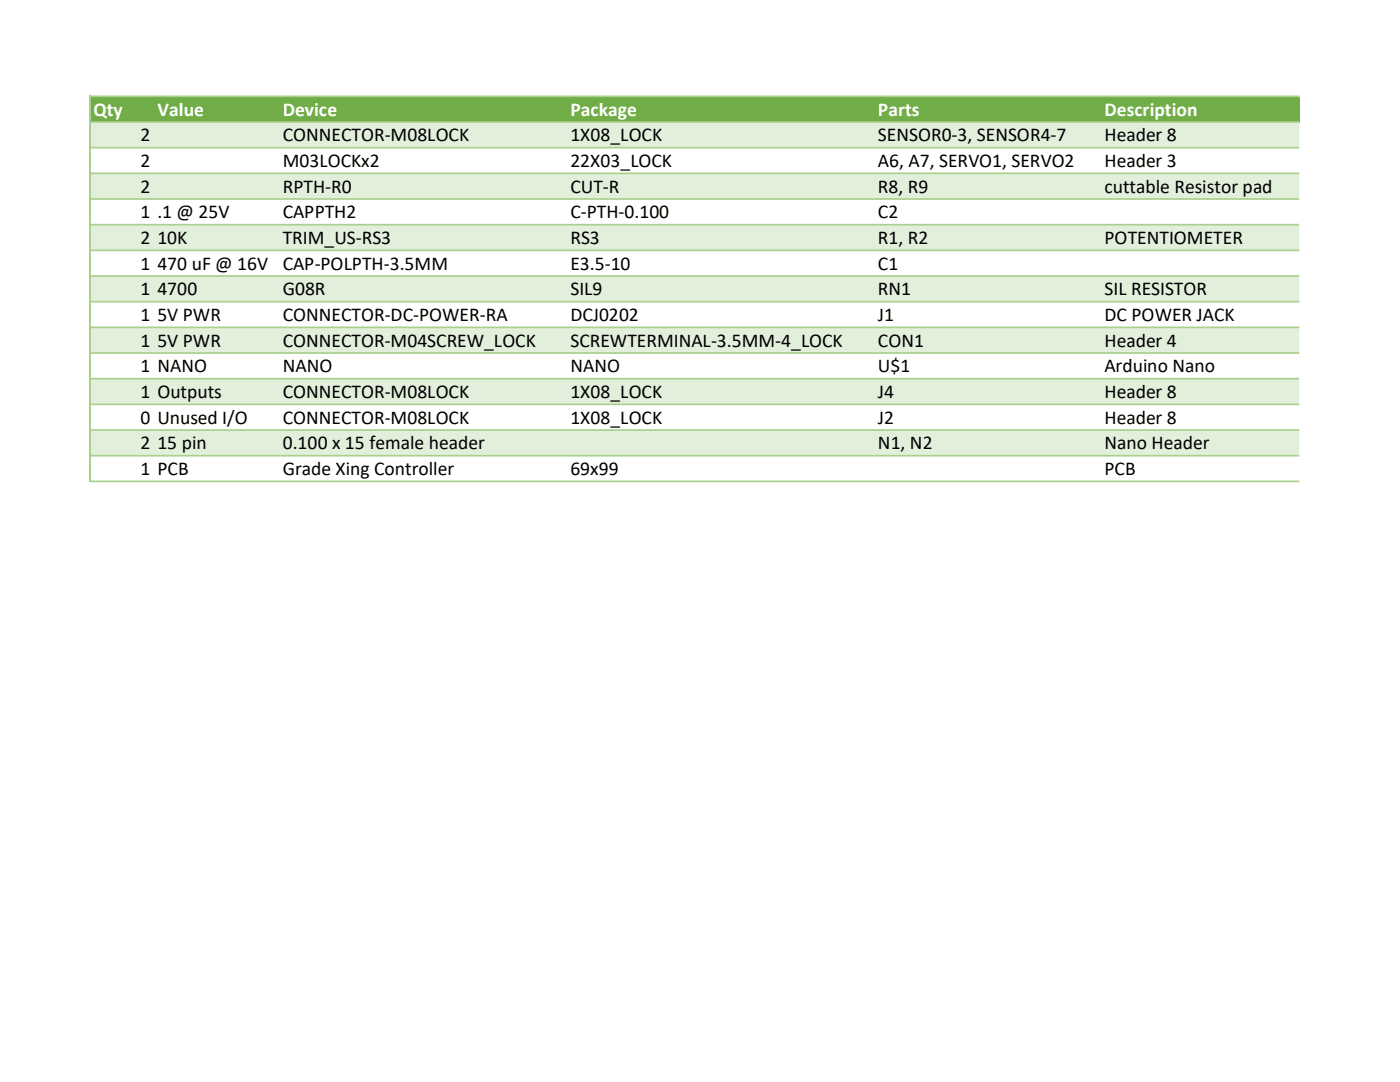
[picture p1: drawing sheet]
<svg xmlns="http://www.w3.org/2000/svg" width="279mm" height="216mm" viewBox="0 0 279 216" stroke-linecap="round" stroke-linejoin="round" font-family="sans-serif">
<defs><g id="words">
<g font-size="3.9" fill="#fff">
<text x="18.6" y="23.1">Qty</text>
<text x="31.4" y="23.1">Value</text>
<text x="56.4" y="23.1">Device</text>
<text x="113.8" y="23.1">Package</text>
<text x="175.2" y="23.1">Parts</text>
<text x="220.4" y="23.1">Description</text>
</g>
<g font-size="3.9">
<text x="28.1" y="28.2">2</text>
<text x="56.4" y="28.2">CONNECTOR-M08LOCK</text>
<text x="113.8" y="28.2">1X08_LOCK</text>
<text x="175.2" y="28.2">SENSOR0-3, SENSOR4-7</text>
<text x="220.4" y="28.2">Header 8</text>
<text x="28.1" y="33.3">2</text>
<text x="56.4" y="33.3">M03LOCKx2</text>
<text x="113.8" y="33.3">22X03_LOCK</text>
<text x="175.2" y="33.3">A6, A7, SERVO1, SERVO2</text>
<text x="220.4" y="33.3">Header 3</text>
<text x="28.1" y="38.4">2</text>
<text x="56.4" y="38.4">RPTH-R0</text>
<text x="113.8" y="38.4">CUT-R</text>
<text x="175.2" y="38.4">R8, R9</text>
<text x="220.4" y="38.4">cuttable Resistor pad</text>
<text x="28.1" y="43.6">1 .1 @ 25V</text>
<text x="56.4" y="43.6">CAPPTH2</text>
<text x="113.8" y="43.6">C-PTH-0.100</text>
<text x="175.2" y="43.6">C2</text>
<text x="28.1" y="48.7">2</text>
<text x="28.1" y="53.8">1</text>
<text x="31.4" y="48.7">10K</text>
<text x="31.4" y="53.8">470 uF @ 16V</text>
<text x="56.4" y="48.7">TRIM_US-RS3</text>
<text x="56.4" y="53.8">CAP-POLPTH-3.5MM</text>
<text x="113.8" y="48.7">RS3</text>
<text x="113.8" y="53.8">E3.5-10</text>
<text x="175.2" y="48.7">R1, R2</text>
<text x="175.2" y="53.8">C1</text>
<text x="220.4" y="48.7">POTENTIOMETER</text>
<text x="28.1" y="58.9">1</text>
<text x="31.4" y="58.9">4700</text>
<text x="56.4" y="58.9">G08R</text>
<text x="113.8" y="58.9">SIL9</text>
<text x="175.2" y="58.9">RN1</text>
<text x="220.4" y="58.9">SIL RESISTOR</text>
<text x="28.1" y="64.1">1</text>
<text x="31.4" y="64.1">5V PWR</text>
<text x="56.4" y="64.1">CONNECTOR-DC-POWER-RA</text>
<text x="113.8" y="64.1">DCJ0202</text>
<text x="175.2" y="64.1">J1</text>
<text x="220.4" y="64.1">DC POWER JACK</text>
<text x="28.1" y="69.2">1</text>
<text x="31.4" y="69.2">5V PWR</text>
<text x="56.4" y="69.2">CONNECTOR-M04SCREW_LOCK</text>
<text x="113.8" y="69.2">SCREWTERMINAL-3.5MM-4_LOCK</text>
<text x="175.2" y="69.2">CON1</text>
<text x="220.4" y="69.2">Header 4</text>
<text x="28.1" y="74.3">1 NANO</text>
<text x="56.4" y="74.3">NANO</text>
<text x="113.8" y="74.3">NANO</text>
<text x="175.2" y="74.3">U$1</text>
<text x="220.4" y="74.3">Arduino Nano</text>
<text x="28.1" y="79.4">1 Outputs</text>
<text x="56.4" y="79.4">CONNECTOR-M08LOCK</text>
<text x="113.8" y="79.4">1X08_LOCK</text>
<text x="175.2" y="79.4">J4</text>
<text x="220.4" y="79.4">Header 8</text>
<text x="28.1" y="84.5">0 Unused I/O</text>
<text x="28.1" y="89.7">2</text>
<text x="31.4" y="89.7">15 pin</text>
<text x="56.4" y="84.5">CONNECTOR-M08LOCK</text>
<text x="56.4" y="89.7">0.100 x 15 female header</text>
<text x="113.8" y="84.5">1X08_LOCK</text>
<text x="175.2" y="84.5">J2</text>
<text x="175.2" y="89.7">N1, N2</text>
<text x="220.4" y="84.5">Header 8</text>
<text x="220.4" y="89.7">Nano Header</text>
<text x="28.1" y="94.8">1 PCB</text>
<text x="56.4" y="94.8">Grade Xing Controller</text>
<text x="113.8" y="94.8">69x99</text>
<text x="220.4" y="94.8">PCB</text>
</g>
</g></defs>
<path d="M18.1 19.4h241.2v5h-241.2z" fill="#70ad47"/>
<path d="M18.1 24.3h241.2v5.2h-241.2zM18.1 34.6h241.2v5.2h-241.2zM18.1 44.8h241.2v5.2h-241.2zM18.1 55.1h241.2v5.1h-241.2zM18.1 65.3h241.2v5.2h-241.2zM18.1 75.6h241.2v5.1h-241.2zM18.1 85.8h241.2v5.2h-241.2z" fill-rule="evenodd" fill="#e2efda"/>
<path d="M17.9 19v77.2" fill="none" stroke="#a9d08e" stroke-width=".34"/>
<path d="M18.1 19h241.2v.4h-241.2zM18.1 24.2h241.2v.3h-241.2zM18.1 29.3h241.2v.3h-241.2zM18.1 34.4h241.2v.4h-241.2zM18.1 39.5h241.2v.4h-241.2zM18.1 44.7h241.2v.3h-241.2zM18.1 49.8h241.2v.3h-241.2zM18.1 54.9h241.2v.3h-241.2zM18.1 60h241.2v.4h-241.2zM18.1 65.2h241.2v.3h-241.2zM18.1 70.3h241.2v.3h-241.2zM18.1 75.4h241.2v.3h-241.2zM18.1 80.5h241.2v.4h-241.2zM18.1 85.6h241.2v.4h-241.2zM18.1 90.8h241.2v.3h-241.2zM18.1 95.9h241.2v.3h-241.2z" fill-rule="evenodd" fill="#a9d08e"/>
<use href="#words"/>
</svg>
